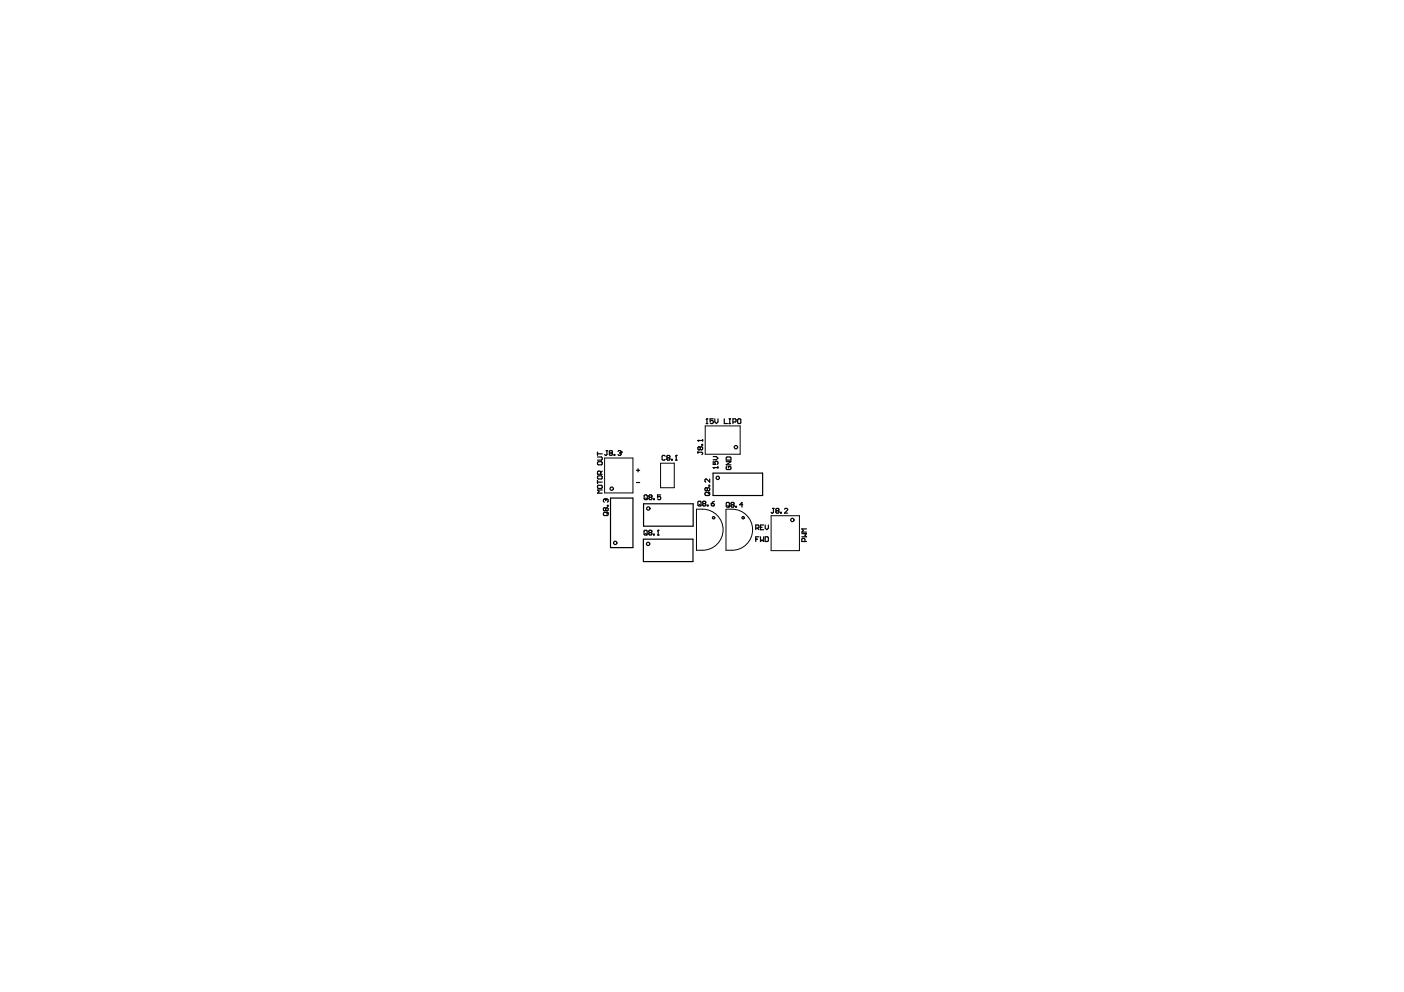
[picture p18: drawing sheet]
<svg xmlns="http://www.w3.org/2000/svg" width="297mm" height="210mm" viewBox="0 0 297 210" stroke-linecap="round" stroke-linejoin="round" font-family="sans-serif">
<path d="M127.9 96.9h6v7.4h-6zM139.8 98h2.9v5.2h-2.9zM149.2 90.1h7.4v6h-7.4zM147.3 107.7a4.6 4.6 0 0 1 5.6 3.6 4.3 4.3 0 0 1-4.3 5.1h-1.3zM153.6 107.7a4.6 4.6 0 0 1 5.6 3.6 4.3 4.3 0 0 1-4.3 5.1h-1.3zM163.1 109.1h6v7.4h-6z" fill="none" stroke="#000" stroke-width=".21"/>
<g fill="none" stroke="#000" stroke-width=".25">
<path d="M126.4 97.9l.2-.2h.6l.2 .5-.2 .2h-.6zM126.4 96.7h.8l.2 .2-.2 .5h-.8M126.4 95.7v.7M126.4 96h1M127.4 99.7l-.3 .3M128.2 95.3h.4M128.4 95.3v.9l-.2 .1-.3-.1M129.1 95.8l-.2-.1 .2-.4 .5 .2-.2 .3M129.1 95.8l-.2 .2 .2 .3 .5-.1-.2-.4M129.1 95.8h.3M129.9 96.2h.2v.1h-.2zM130.7 95.5l.5-.2 .2 .4"/>
<path d="M131.1 95.8h.1M131.2 95.8l.2 .2-.2 .3-.5-.1M131.4 95.7h.1M131.4 95.7l-.2 .1M134.7 99.5h.6M135 99.2v.7M140.7 96.5l-.1-.1-.5 .1v.7l.1 .2 .5-.2M141.2 96.9l-.1 .1 .1 .4 .5-.2-.1-.3M141.2 96.9l-.1-.2 .1-.3 .5 .1-.1 .4M141.2 96.9h.4M142.1 97.2h.1v.2h-.1zM142.9 97.4h.3"/>
<path d="M143.1 96.4h.1M143.1 96.4v1M143.1 96.4l-.2 .1M147.6 93.2h.1M147.6 93.2l.2 .2M147.6 95.5v.4M147.6 95.7h.9l.1 .2-.1 .3M147.6 93.2h1M148.1 94.7l-.1-.2-.4 .2 .2 .5 .3-.2M148.1 94.7l.2-.2 .3 .2-.1 .5-.4-.2M148.1 94.7v.3M148.5 94h.1v.2h-.1z"/>
<path d="M148.6 93v.4M149.4 89.6h.3M149.6 88.6h.1M149.6 88.6v1M149.6 88.6l-.2 .2M150.9 98.9h.1M150.9 97.6v.7h.5l-.2-.4 .2-.3 .5 .2-.2 .5M150.9 98.9h1M150.9 98.9l.2 .2M150.9 96.6h.7l.3 .3-.3 .4h-.7M150.9 88.6h-.7v.5l.4-.1 .3 .1-.2 .5-.5-.1M151.2 88.6v.7l.4 .3 .3-.3v-.7"/>
<path d="M151.9 98.8v.3M153.2 88.6v1h.7M153.6 96.9l.2-.2h.7l.1 .2v.5h-1zM153.6 97.7h1l-1 .7h1M153.8 98.7l-.2 .2 .2 .5h.7l.1-.5-.5-.2v.3M154.2 89.6h.4M154.2 88.6h.4M154.4 88.6v1M155.1 89.3h.5l.1-.5-.1-.2h-.5v1M156.1 88.8l.1-.2 .5 .2v.7l-.1 .1-.5-.1zM126.4 100.9l.2-.2h.6l.2 .5-.2 .2h-.6zM126.4 101.7v.7"/>
<path d="M126.4 102.9l.2-.2h.6l.2 .5-.2 .1h-.6zM126.4 102h1M127.1 100.4v-.5l-.2-.2-.5 .2v.5h1M127.4 103.7h-1l.3 .3-.3 .3h1M127.7 108.6l.1-.2h.7l.2 .5-.2 .2h-.7zM128 105.6h.1M128 105.6l-.3 .2 .1 .5M128 105.6l.2 .2M128.2 107.6l-.2-.2-.3 .2 .1 .5 .4-.2M128.2 105.8l.1-.2 .4 .2-.2 .5M128.2 107.6l.1-.2 .4 .2-.2 .5-.3-.2M128.2 105.8v.1"/>
<path d="M128.2 107.6v.3M128.5 106.9h.2v.2h-.2zM128.7 108.4l-.4 .4M129.2 105.4h4.7v10.5h-4.7zM134.7 102.1h.6M136.1 114.1h10.5v4.7h-10.5zM136.2 106.6h10.5v4.7h-10.5zM136.3 112.4l.1-.2 .5 .2v.6l-.1 .2-.5-.2zM136.3 104.9l.1-.2 .5 .2v.7l-.1 .1-.5-.1zM136.6 112.9l.3 .3M136.6 105.4l.3 .3M137.4 112.7l-.1-.2 .1-.3 .5 .2-.1 .3"/>
<path d="M137.4 112.7l-.1 .2 .1 .3 .5-.2-.1-.3M137.4 112.7h.4M137.4 105.2l-.1-.1 .1-.4 .5 .2-.1 .3M137.4 105.2l-.1 .2 .1 .3 .5-.1-.1-.4M137.4 105.2h.4M138.3 113h.1v.2h-.1zM138.3 105.6h.1v.1h-.1zM139.1 113.2h.3M139.3 112.2h.1M139.3 112.2v1M139.3 112.2l-.2 .2M139.8 104.7h-.7v.5l.3-.1 .4 .1-.2 .5-.5-.1"/>
<path d="M147.6 106.2l.2-.1 .5 .1v.7l-.2 .2-.5-.2zM148 106.7l.3 .4M148.8 106.6h.3M148.8 106.6l-.2-.2 .2-.3 .5 .1-.2 .4M148.8 106.6l-.2 .1 .2 .4 .5-.2-.2-.3M149.1 104.4l.2-.2h.7l.1 .5-.1 .1h-.7zM149.6 103.4l-.1-.2-.4 .2 .2 .5 .3-.2M149.6 103.4l.2-.2 .3 .2-.1 .5-.4-.2M149.6 106.9h.2v.2h-.2zM149.6 103.4v.3M150 102.7h.1v.2h-.1zM150.1 101.4v.6l-.6-.6-.4 .1 .2 .5"/>
<path d="M150.1 104.2l-.3 .3M150.5 106.6h.5l.1 .3-.5 .2zM150.9 100.1h10.5v4.8h-10.5zM151.1 106.1l-.6 .5M153.6 106.5l.2-.2 .5 .2v.6l-.2 .2-.5-.2zM154 107l.3 .3M154.8 106.8l-.2-.2 .2-.3 .5 .2-.2 .3M154.8 106.8l-.2 .2 .2 .3 .5-.2-.2-.3M154.8 106.8h.3M155.6 107.1h.2v.2h-.2zM157.1 106.8h-.6l.5-.5v1M159.9 114.1h.3"/>
<path d="M159.9 111.8h.5l.2-.5-.2-.2h-.5v1M160.2 111.8l.4 .3M160.6 113.6h-.7v1M160.9 113.6v1l.3-.4 .4 .4v-1M160.9 111.6h.3M161.6 111.1h-.7v1h.7M161.9 113.6h.5l.2 .1v.7l-.2 .2h-.5zM161.9 111.1v.7l.3 .3 .4-.3v-.7M163.5 107.6h.3M163.6 107.6v.8l-.1 .2-.4-.2M164.3 108.1l-.2-.2 .2-.3 .5 .1-.2 .4M164.3 108.1l-.2 .1 .2 .4 .5-.2-.2-.3"/>
<path d="M164.3 108.1h.3M165.1 108.4h.2v.2h-.2zM166 107.7l.1-.1 .5 .1-.6 .9h.6M169.6 112.9h1l-.3 .4 .3 .3h-1M170.3 114.6v-.5l-.5-.2-.2 .2v.5h1M170.6 111.9h-1l.4 .4-.4 .3h1"/>
<circle cx="155.7" cy="94.6" r=".35"/>
<circle cx="129.4" cy="103.4" r=".35"/>
<circle cx="130.2" cy="114.9" r=".35"/>
<circle cx="137.1" cy="115.1" r=".35"/>
<circle cx="137.2" cy="107.6" r=".35"/>
<circle cx="151" cy="109.6" r=".25"/>
<circle cx="151.9" cy="101.1" r=".35"/>
<circle cx="157.2" cy="109.6" r=".25"/>
<circle cx="167.6" cy="110" r=".35"/>
</g>
</svg>
